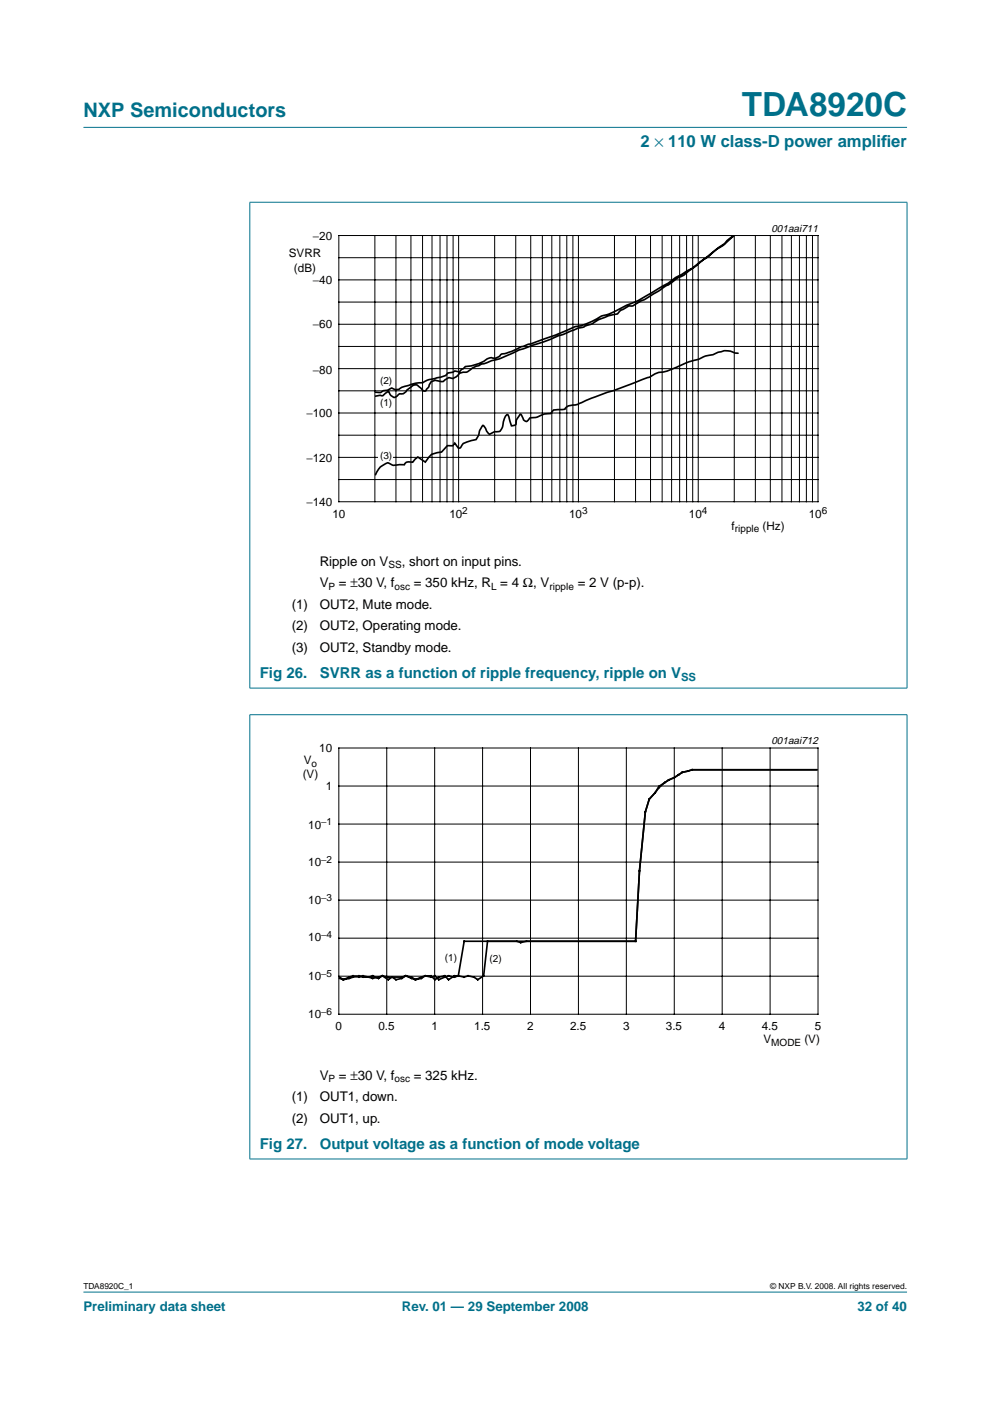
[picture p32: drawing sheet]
<svg xmlns="http://www.w3.org/2000/svg" width="210mm" height="297mm" viewBox="0 0 210 297" stroke-linecap="round" stroke-linejoin="round" font-family="sans-serif">
<defs><g id="words">
<text font-size="7.1" fill="#00708a" x="157.3" y="24.7">TDA8920C</text>
<text font-size="4.2" fill="#00708a" x="17.7" y="24.9">NXP Semiconductors</text>
<g font-size="3.5" fill="#00708a">
<text x="135.8" y="31.1">2 × 110 W class-D power amplif</text>
<text x="186.8" y="31.1">ier</text>
</g>
<g font-size="3.2" fill="#00708a">
<text x="55.1" y="143.8">Fig 26.</text>
<text x="67.8" y="143.8">SVRR as a function of ripple frequency, ripple on V</text>
<text x="55.1" y="243.6">Fig 27.</text>
<text x="67.8" y="243.6">Output voltage as a function of mode voltage</text>
</g>
<g font-size="2.8">
<text x="67.8" y="119.9">Ripple on V</text>
<text x="85.2" y="119.9">, short on input pins.</text>
<text x="67.8" y="124.5">V</text>
<text x="71.9" y="124.5">= ±30 V, f</text>
<text x="87.7" y="124.5">= 350 kHz, R = 4 Ω, V</text>
<text x="122.5" y="124.5">= 2 V (p-p).</text>
<text x="61.9" y="129.1">(1)</text>
<text x="67.8" y="129.1">OUT2, Mute mode.</text>
<text x="61.9" y="133.7">(2)</text>
<text x="67.8" y="133.7">OUT2, Operating mode.</text>
<text x="61.9" y="138.3">(3)</text>
<text x="67.8" y="138.3">OUT2, Standby mode.</text>
<text x="61.9" y="233.5">(1)</text>
<text x="67.8" y="228.9">V</text>
<text x="67.8" y="233.5">OUT1, down.</text>
<text x="71.9" y="228.9">= ±30 V, f</text>
<text x="87.7" y="228.9">= 325 kHz.</text>
<text x="61.9" y="238.1">(2)</text>
<text x="67.8" y="238.1">OUT1, up.</text>
</g>
<g font-size="2.8" fill="#00708a">
<text x="17.7" y="278">Preliminary data sheet</text>
<text x="85.2" y="278">Rev. 01 — 29 September 2008</text>
<text x="181.8" y="278">32 of 40</text>
</g>
<g font-size="2.5">
<text x="66.3" y="50.8">−20</text>
<text x="61.2" y="54.6">SVRR</text>
<text x="62.3" y="57.6">(dB)</text>
<text x="66.3" y="60.3">−40</text>
<text x="66.3" y="69.6">−60</text>
<text x="66.3" y="79.2">−80</text>
<text x="65" y="88.4">−100</text>
<text x="65" y="98.1">−120</text>
<text x="65" y="107.2">−140</text>
<text x="70.5" y="109.8">10</text>
<text x="95.3" y="109.8">10</text>
<text x="120.7" y="109.8">10</text>
<text x="146.1" y="109.8">10</text>
<text x="155.1" y="112.3">f</text>
<text x="161.7" y="112.3">(Hz)</text>
<text x="171.5" y="109.8">10</text>
<text x="67.7" y="159.4">10</text>
<text x="64.2" y="165">(V)</text>
<text x="64.4" y="162">V</text>
<text x="69.1" y="167.5">1</text>
<text x="65.3" y="175.7">10</text>
<text x="65.3" y="183.7">10</text>
<text x="65.3" y="191.7">10</text>
<text x="65.3" y="199.6">10</text>
<text x="65.3" y="207.9">10</text>
<text x="65.3" y="215.9">10</text>
<text x="71.2" y="218.4">0</text>
<text x="80.2" y="218.4">0.5</text>
<text x="91.5" y="218.4">1</text>
<text x="100.6" y="218.4">1.5</text>
<text x="111.8" y="218.4">2</text>
<text x="120.9" y="218.4">2.5</text>
<text x="132.1" y="218.4">3</text>
<text x="141.2" y="218.4">3.5</text>
<text x="152.4" y="218.4">4</text>
<text x="161.5" y="218.4">4.5</text>
<text x="161.9" y="221.2">V</text>
<text x="170.6" y="221.2">(V)</text>
<text x="172.8" y="218.4">5</text>
</g>
<text font-size="2.4" fill="#00708a" x="144.4" y="144.3">SS</text>
<g font-size="2.2">
<text x="163.6" y="49.1">001aai711</text>
<text x="163.6" y="157.7">001aai712</text>
</g>
<g font-size="2.1">
<text x="80.6" y="81.4">(2)</text>
<text x="80.6" y="86.2">(1)</text>
<text x="80.6" y="97.2">(3)</text>
<text x="98" y="109">2</text>
<text x="123.4" y="109">3</text>
<text x="148.8" y="109">4</text>
<text x="155.8" y="112.8">ripple</text>
<text x="174.2" y="109">6</text>
<text x="69.7" y="125">P</text>
<text x="82.4" y="120.4">SS</text>
<text x="83.7" y="125">osc</text>
<text x="104.1" y="125">L</text>
<text x="116.5" y="125">ripple</text>
<text x="66.1" y="162.5">o</text>
<text x="68.1" y="174.9">−1</text>
<text x="68.1" y="183">−2</text>
<text x="68.1" y="191">−3</text>
<text x="68.1" y="198.8">−4</text>
<text x="94.3" y="203.8">(1)</text>
<text x="68.1" y="207.1">−5</text>
<text x="103.8" y="204">(2)</text>
<text x="68.1" y="215.1">−6</text>
<text x="163.5" y="221.7">MODE</text>
<text x="69.7" y="229.4">P</text>
<text x="83.7" y="229.4">osc</text>
</g>
<g font-size="1.8">
<text x="17.7" y="273.4">TDA8920C_1</text>
<text x="163.3" y="273.4">© NXP B.V. 2008. All rights reserved.</text>
</g>
</g></defs>
<g fill="#00708a" stroke="#00708a" stroke-width=".21">
<path d="M17.7 273.9h174.6z"/>
<path d="M17.7 27h174.6z"/>
<path d="M53 42.9v102.9z"/>
<path d="M192.3 42.9v102.9z"/>
<path d="M52.9 42.9h139.5z"/>
<path d="M52.9 145.9h139.5z"/>
<path d="M53 151.6v94.1z"/>
<path d="M192.3 151.6v94.1z"/>
<path d="M52.9 151.5h139.5z"/>
<path d="M52.9 245.7h139.5z"/>
</g>
<path d="M59.1 47.1h127v66.3h-127z" fill="none" stroke="#fff" stroke-width=".21"/>
<g fill="none" stroke="#000" stroke-width=".21">
<path d="M71.8 49.9h101.6v56.5h-101.6zM71.8 59.3h101.6M71.8 54.6h101.6M79.5 49.9v56.5M84 49.9v56.5M87.1 49.9v56.5M89.6 49.9v56.5M91.6 49.9v56.5M93.3 49.9v56.5M94.8 49.9v56.5M96.1 49.9v56.5M97.2 49.9v56.5"/>
<path d="M104.9 49.9v56.5M109.4 49.9v56.5M112.5 49.9v56.5M115 49.9v56.5M117 49.9v56.5M118.7 49.9v56.5M120.2 49.9v56.5M121.5 49.9v56.5M122.6 49.9v56.5M130.3 49.9v56.5M134.8 49.9v56.5M137.9 49.9v56.5"/>
<path d="M140.4 49.9v56.5M142.4 49.9v56.5M144.1 49.9v56.5M145.6 49.9v56.5M146.9 49.9v56.5M148 49.9v56.5M155.7 49.9v56.5M160.2 49.9v56.5M163.3 49.9v56.5M165.8 49.9v56.5M167.8 49.9v56.5M169.5 49.9v56.5"/>
<path d="M171 49.9v56.5M172.3 49.9v56.5M71.8 68.8h101.6M71.8 78.2h101.6M71.8 64h101.6M71.8 73.5h101.6M71.8 87.6h101.6M71.8 97h101.6M71.8 82.9h101.6M71.8 92.3h101.6M71.8 101.7h101.6"/>
</g>
<g fill="#fff">
<path d="M80.3 95.4h3v2.4h-3z"/>
<path d="M80.3 84.5h3v2.4h-3z"/>
<path d="M80.3 79.5h3v2.4h-3z"/>
</g>
<g fill="none" stroke="#000" stroke-width=".35">
<path d="M156.5 74.9h-.7a4.5 4.5 0 0 0-4.4 .2l-.2 .1a6.9 6.9 0 0 0-3.3 1l-2.2 .6-2.6 1.2a10 10 0 0 1-3.6 1l-.5 .2a13.4 13.4 0 0 1-3.8 1.7l-5.5 2a48.1 48.1 0 0 0-7.4 2.9l-.7 .1a1.83 1.83 0 0 0-1.7 .7l-.4 .2-2.2 .1-.6 .8a4.3 4.3 0 0 0-2.8 .7l-1.5 .2-.3 .3a.66 .66 0 0 1-.7 .4 .66 .66 0 0 1-.5-.6 .82 .82 0 0 0-.6-.9l-.1 .2a2.25 2.25 0 0 0-.8 1.9l-.1 .2-.9 .2-.5-1.9-.3-.5a3.4 3.4 0 0 0-1.1 2.6 1.14 1.14 0 0 1-1.5 1l-1.2 .6-.6-.7-.2-.6a.61 .61 0 0 0-.7-.5l-.6 1.1-.2 .8-.6 1-2.7 .8-.7 1h-.3l-.8-1.1-.4 .6h-1.1l-1.3 1.3a3.3 3.3 0 0 0-3.4 2.2l-1.6-1.1-1.1 1.1-.5-.1a1.02 1.02 0 0 0-1.3 .6h-1a2.29 2.29 0 0 1-2.4-.4 3.6 3.6 0 0 0-2.7 2.6M79.5 83.1l.3 .1a1.47 1.47 0 0 0 1.5-.4l.9-.1 .8-.4 .7 .3a2.29 2.29 0 0 0 1.7-.6l2.7-.7a3.9 3.9 0 0 0 2.7-.8l3.7-.9 .4-.5 1.1-.2 .4-.2 1 .2 .6-.7a2.25 2.25 0 0 1 1.9-.6 10.2 10.2 0 0 0 3.7-1.6l.4-.1a1.93 1.93 0 0 0 2.2-.7 16.6 16.6 0 0 0 4.5-1.7l1.5-.5a67.4 67.4 0 0 0 9.7-3.7 14.1 14.1 0 0 0 5.6-2.3l1.6-.4 2.2-1.1a89.7 89.7 0 0 0 10.4-5.5l1.5-1.2 3.5-1.9 5.7-4.5 1.2-.7 .5-.7 1-.7 .5-.3-2.4 2.1a10.4 10.4 0 0 0-3 2.3l-1.1 .6-1.3 1.2-1.6 1.1a6 6 0 0 1-2.6 1.7l-1.8 1.4-4.7 2.8-2.8 1.6h-.9l-1.9 1.1-.5 .5a17.1 17.1 0 0 0-5.5 2.3l-1.8 .6-1.2 .3-8.1 3.2a42.6 42.6 0 0 0-8.2 3.2l-1.4 .4a19.6 19.6 0 0 0-5.1 2 1.94 1.94 0 0 1-1.6 .5 1.84 1.84 0 0 0-1.3 1l-.8 .4-.8-.2-.9 .5a.9 .9 0 0 1-1.2 .2l-.8-.2-.9 .3-.5 1.2-.4 .4a.43 .43 0 0 1-.3 .4 .43 .43 0 0 1-.5-.1l-.4-.4a1.32 1.32 0 0 0-1.9-.6l-1.4 1.3a1.15 1.15 0 0 1-1.3 .4l-.7 .6-.5 .2a2.5 2.5 0 0 1-1.2-1.3l-.5 .3a1 1 0 0 1-1.2 .5l-1.1 .2M138.9 168.1l-1.3 1.3-.8 2.8-1.2 12.4-.8 15h-36.4l-1.2 7.3M141 165.9l-1.3 1.1-.8 1.1M173.2 163.2h-26.5l-2 .5-1.7 1.1-1.2 .6-2.1 1.3-.8 1.4M103.4 199.6l-.9 7.3-1.2 .8-.8-.5-1.3-.3-.8 .3-1.2-.3M109.6 199.6l.8 .2 1.2-.2M72 207.2l.8 .5M72 207.4l.8 .3M78.2 207.2h-1.3l-.8-.3-3.3 .8M78.2 207.2l-1.3-.3-.8 .3-1.2-.3-2.1 .8M81.1 206.9l1.2 .3h2.9l.8-.3"/>
<path d="M81.1 206.9l-2.1 .5-.8-.2M81.1 206.9l1.2 .8 .8-.5 .9 .5 1.2-.3 .8-.5M81.1 206.9l-.9 .5-1.2-.5-.8 .3M86 206.9l1.3 .3 .8 .5M86 206.9l2.1 .8M90.2 206.9l-.9 .5-1.2 .3M90.2 206.9l1.2 .3 .8-.3 .8 .8 2.1-.8 1.2 .3 .9-.3M90.2 206.9l-2.1 .8M90.2 206.9h1.2l.8 .8 .8-.5 1.3-.3 .8 .8 1.2-.8h.9"/>
</g>
<path d="M59.1 155.8h127v66.3h-127z" fill="none" stroke="#fff" stroke-width=".21"/>
<g fill="none" stroke="#000" stroke-width=".21">
<path d="M71.8 158.6h101.6v56.4h-101.6zM82 158.6v56.4M92.2 158.6v56.4M102.3 158.6v56.4M112.5 158.6v56.4M122.6 158.6v56.4M132.8 158.6v56.4M143 158.6v56.4M153.1 158.6v56.4M163.3 158.6v56.4M71.8 174.7h101.6M71.8 166.7h101.6"/>
<path d="M71.8 198.9h101.6M71.8 190.8h101.6M71.8 182.8h101.6M71.8 207h101.6"/>
</g>
<g fill="#fff">
<path d="M94.1 201.8h2.9v2.6h-2.9z"/>
<path d="M103.6 202.1h2.9v2.6h-2.9z"/>
</g>
<use href="#words"/>
</svg>
